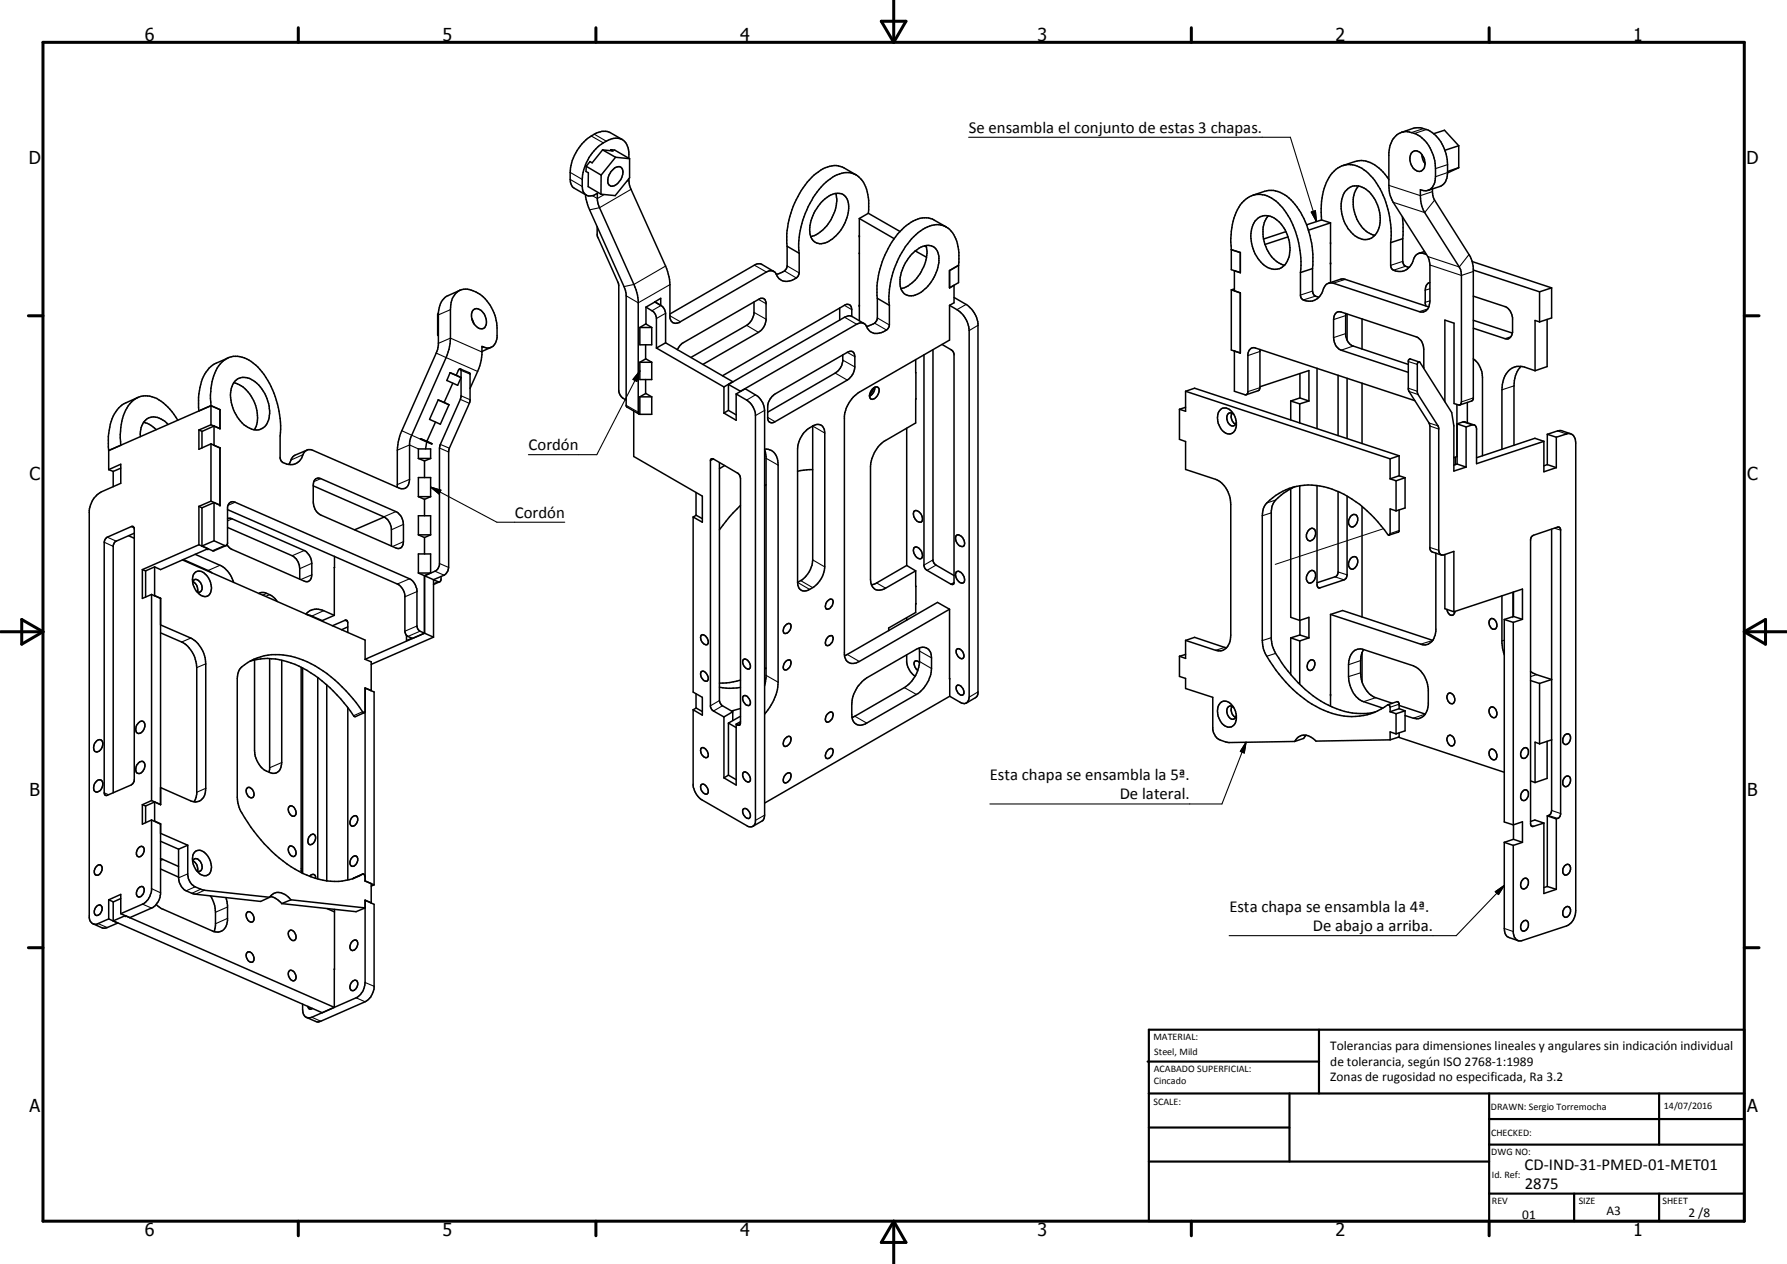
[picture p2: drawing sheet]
<svg xmlns="http://www.w3.org/2000/svg" width="420mm" height="297mm" viewBox="0 0 420 297" stroke-linecap="round" stroke-linejoin="round" font-family="sans-serif">
<defs><g id="words">
<g font-size="4.2">
<text x="34" y="9.6">6</text>
<text x="104" y="9.6">5</text>
<text x="174" y="9.6">4</text>
<text x="244" y="9.6">3</text>
<text x="314" y="9.6">2</text>
<text x="384" y="9.6">1</text>
<text x="6.8" y="38.7">D</text>
<text x="410.6" y="38.7">D</text>
<text x="7" y="112.9">C</text>
<text x="410.8" y="112.9">C</text>
<text x="7" y="187.1">B</text>
<text x="410.8" y="187.1">B</text>
<text x="7" y="261.4">A</text>
<text x="410.8" y="261.4">A</text>
<text x="34" y="290.4">6</text>
<text x="104" y="290.4">5</text>
<text x="174" y="290.4">4</text>
<text x="244" y="290.4">3</text>
<text x="314" y="290.4">2</text>
<text x="384" y="290.4">1</text>
</g>
<g font-size="3.9">
<text x="227.8" y="31.2">Se ensambla el conjunto de estas 3 chapas.</text>
<text x="124.3" y="105.8">Cordón</text>
<text x="121" y="121.7">Cordón</text>
<text x="232.7" y="183.4">Esta chapa se ensambla la 5ª.</text>
<text x="263.3" y="187.9">De lateral.</text>
<text x="289" y="214.3">Esta chapa se ensambla la 4ª.</text>
<text x="308.6" y="218.9">De abajo a arriba.</text>
<text x="358.5" y="275">CD-IND-31-PMED-01-MET01</text>
<text x="358.5" y="279.4">2875</text>
</g>
<g font-size="3.1">
<text x="312.7" y="246.8">Tolerancias para dimensiones lineales y angulares sin indicación individual</text>
<text x="312.7" y="250.4">de tolerancia, según ISO 2768-1:1989</text>
<text x="312.7" y="254">Zonas de rugosidad no especificada, Ra 3.2</text>
<text x="357.9" y="286.4">01</text>
<text x="377.7" y="285.6">A3</text>
<text x="397" y="285.9">2 /8</text>
</g>
<g font-size="2.4">
<text x="271.2" y="244.4">MATERIAL:</text>
<text x="271.3" y="252">ACABADO SUPERFICIAL:</text>
<text x="271.4" y="247.9">Steel, Mild</text>
<text x="271.3" y="254.6">Cincado</text>
<text x="271.2" y="259.7">SCALE:</text>
<text x="350.6" y="260.8">DRAWN: Sergio Torremocha</text>
<text x="391.2" y="260.6">14/07/2016</text>
<text x="350.6" y="267">CHECKED:</text>
<text x="350.6" y="271.4">DWG NO:</text>
<text x="350.8" y="276.9">Id. Ref:</text>
<text x="350.8" y="282.8">REV</text>
<text x="371.2" y="282.9">SIZE</text>
<text x="390.9" y="282.9">SHEET</text>
</g>
</g></defs>
<g fill="none" stroke="#000" stroke-width=".35">
<path d="M137.8 39.1v1.2l.5 .3v3.3l3 1.7M137.8 39.1l3.5 2M141.7 35.2l-2.5 3.1-.5-.3-.9 1.1M141.7 35.2l3 1.8M143.6 35.2l.5 .3-2.4-.3M143.6 35.2l.2 .2M143.6 35.2l.9 .1 3.5 2M144.7 37l3.3 .3M144.7 37l-3.4 4.1M146.3 32.8l-2.8-1.6a4.9 4.9 0 0 0-4.9 1.1 10.5 10.5 0 0 0-4.2 11.3l.4 .5 3 1.7M146.3 32.8a4.4 4.4 0 0 0-4.5 .8 11.2 11.2 0 0 0-4.7 11.3l.7 .9M146.3 32.8a3.8 3.8 0 0 1 1.6 2.9v1.5"/>
<path d="M148 37.3v4.5l-3.4 4.2-3.3-.4M315.8 38.9l2.7-.9a5.9 5.9 0 0 1 6.2 1.9l1.8 2.3M329.5 31.1l2.8-1a6.2 6.2 0 0 1 6.4 3.2 11.9 11.9 0 0 1 1.2 9.4l-1 1-3.2 1M331.8 36a1.52 1.52 0 0 1 2.6 .5 2.48 2.48 0 0 1-.4 3.8 2.69 2.69 0 0 1-2.5-3.3zM334.3 36.3l.2 1.2 .6 1M337.1 31.4l2.5-.8 3.4 3.6M343 34.2l-3.2 1.1M343 39.4l-2.7 .9M343 34.2v5.2M343 39.4l-2.7 1.2M137.7 45.8l.7 2.9 8.7 19.5 .1 .9v26.1l.2 .4 2.9 1.7M137.8 45.8a2.62 2.62 0 0 0 2.7-.4 6.4 6.4 0 0 0 .5 3.4l8 18 .9 2.5 .2 1.3v26.4l.1 .3 3 .1v-4.1"/>
<path d="M140.4 53.3l.1 2.4 4.9 11 .1 25.3a2.78 2.78 0 0 0 1.7 2M141.3 41.1v4.5M143.8 40.1a1.53 1.53 0 0 1 2.4-.6 3.2 3.2 0 0 1-2.4 4.3 1.31 1.31 0 0 1-.8-2l.2-.7zM147.9 42l.1 1.6 .4 .9 8.6 19.3 .4 1.9 .1 1.2v7.6a1.43 1.43 0 0 0 .9 1.4 1.43 1.43 0 0 0 1.6-.3l20.2-11.7a1.53 1.53 0 0 1 2.5 1 3.1 3.1 0 0 0 5 0l.2-.8v-4.6M185.1 57.9v4.8a2.5 2.5 0 0 1-2.6 1.7M185.1 57.9l2.8 1.6M193.1 47.5a4.8 4.8 0 0 1 5-1.9 4.2 4.2 0 0 1 1.2 5 9.4 9.4 0 0 1-5.3 6.5 2.6 2.6 0 0 1-3.6-2.6 9.9 9.9 0 0 1 2.7-7zM196.5 45.5a9.1 9.1 0 0 1-3.8 9.1l-1.2 .8-.9 .2M201.2 41.1a5.8 5.8 0 0 0-6.5 1.3 21.1 21.1 0 0 0-6.8 17.1M201.2 41.1a7.4 7.4 0 0 1 3 6v3M201.3 41.1l-2.9-1.6a5.9 5.9 0 0 0-6.5 1.3 20.9 20.9 0 0 0-6.8 17.1M202 51.4l8.3 4.7"/>
<path d="M202 51.4v24M204.2 50.1l7.4 4.3M204.2 50.1l-2.2 1.3M214.3 59.8a5 5 0 0 1 4.7-2 2.73 2.73 0 0 1 1.8 2.4 9.6 9.6 0 0 1-5.6 9.1 2.56 2.56 0 0 1-3.6-2.6 10.1 10.1 0 0 1 2.7-6.9zM215.2 59l2.6 1.5M217.4 57.8l.4 .2M217.7 57.7a9.1 9.1 0 0 1-3.3 8.8l-.9 .7-1.6 .7M222.5 53.3l-2.8-1.6a5.2 5.2 0 0 0-5.5 .5 19.8 19.8 0 0 0-7.7 12.6 15.9 15.9 0 0 0-.2 5.3M289.5 58.7v4.7l2.1 .7M289.5 58.7l2.1 .7v4.7M289.5 58.7a15.5 15.5 0 0 1 2.5-11l.9-.8 1.3-.9a10.2 10.2 0 0 1 5.2-1.3 8.5 8.5 0 0 1 5.6 3.9 21.8 21.8 0 0 1 3.6 14.5M294.8 45.8a6.2 6.2 0 0 1 6.2 2.5 21.3 21.3 0 0 1 4.8 15.8"/>
<path d="M295.1 51.9a3.5 3.5 0 0 1 5.2-.1 8.3 8.3 0 0 1 2.1 10 3.5 3.5 0 0 1-5.5 .2 8.7 8.7 0 0 1-2.1-9.6zM297.1 56.2a7.8 7.8 0 0 0 4.5 6l.4 .1M298.2 50.7a5.9 5.9 0 0 0-1.1 5.5M302.3 54.4l-5.2 1.8M302.8 55.7l-5.4 1.7M310.7 51.7l-3.5 1.1M310.7 51.7a15.5 15.5 0 0 1 2.5-11 5.3 5.3 0 0 1 8.1-.4 20.1 20.1 0 0 1 5.8 15.9l-.1 .8M310.7 51.7l2.1 .7M312.8 52.4l-5.2 1.7M312.8 52.4v14M316.3 45a3.4 3.4 0 0 1 4.8-.6 8.4 8.4 0 0 1 2.5 10.4 3.2 3.2 0 0 1-4.2 1.1 8.4 8.4 0 0 1-3.4-10.6zM319.4 43.7a7.3 7.3 0 0 0-.3 7.9 6.2 6.2 0 0 0 4.1 3.7"/>
<path d="M327 57v5.5a1.63 1.63 0 0 0 1.9 1.3 3.5 3.5 0 0 0 3.6-3.2 1.88 1.88 0 0 1 2.9-.8M329.7 50.9l.2 1.8-.1 3.4M329.8 56.1l.1 5.7 .4 .7 1 .3M329.8 56.1l-2.8 .9M334.9 59.1l-1.3 .5M336.8 44.4l.1 1.5 .2 .8 8.6 13.6 .7 2.2v31.2l-.4 .5-2.8 1M102.9 78.7l.2 .2M103.1 73.7l-.2 .1v4.9M103.1 78.7h-.2M108.2 68.2l-2.8 1.3a4.4 4.4 0 0 0-2.3 3.9v7.8l-.2 .9-8.4 19.1a11.7 11.7 0 0 0-1.1 4.6v8.7M110.9 75l.6 1.1M111.2 73a1.49 1.49 0 0 1 2.4 .4 2.92 2.92 0 0 1 .2 3.7 1.74 1.74 0 0 1-2.3-.9l-.3-.6a2.91 2.91 0 0 1 0-2.6z"/>
<path d="M150.4 77h2.8M150.4 77l1.4-.9 1.4 .9M150.4 77v4h2.8v-4M151.9 72.2l2.1-1.2 1.4 .8a2.32 2.32 0 0 1 1.1 1.8v7M151.9 72.2l1.8 1.1 .6 1.3v7.2M151.9 72.2v4M154 71l1.4-.9v1.7zM154 71h.1M177.3 71v2.7a3.9 3.9 0 0 1-1.8 2.8l-13 7.5M181.9 63.8l-3-1.8h-.9l-20.5 11.8M197.4 72.4v2.8M200.3 74.3a2.93 2.93 0 0 0-.5-2.6l-.6-.2-.5 .1-28.8 16.7"/>
<path d="M203.1 76l-2.7-1.6a1.73 1.73 0 0 0-1.8 .1l-27.3 15.8M203.7 76.7a1.48 1.48 0 0 0-2.3-.5l-27.3 15.7M206.3 70.1l-.1 5a3 3 0 0 1-2.5 1.6M206.3 70.1l2.8 1.7M209.1 71.8v4.6a2.26 2.26 0 0 1-1.9 1.8 2.53 2.53 0 0 1-3.5-1.5M223.3 71.8a8.7 8.7 0 0 1 3.3 2.5l.9 1.7 .4 1.7v86.1l-.3 1.1-.4 .3M223.3 71.8v8.1l-21.3 12.3a7.8 7.8 0 0 0-3.5 5.6v56a2.11 2.11 0 0 0 1.3 2 2.11 2.11 0 0 0 2.2-.4l21.3-12.2M223.3 67.6l1-.5v4.1l-1 .6M224.3 69.9l2.8 1.6a6.3 6.3 0 0 1 2.8 4.6v86.8l-.4 .9-2.3 1.4M225.4 62.4v4l-2.1 1.2M225.4 62.4l-2.1 1.2v4M225.4 62.4a11.8 11.8 0 0 0-1.2-7.3 4.7 4.7 0 0 0-6.7-1.5 18 18 0 0 0-7.5 10.4 19.8 19.8 0 0 0-.9 7.8"/>
<path d="M289.5 68.1v14.2l2.1 .6M289.5 68.1l2.1 .7M290.2 63.6h.1M290.2 67.9l-.7 .2M290.2 63.6l1.4 .5M290.2 63.6v4.7l1.4 .5M291.6 68.8v14.2l-1.4-.5M305.8 64.1v5.5a1.65 1.65 0 0 0 1.9 1.2 3.5 3.5 0 0 0 3.6-3.2l.1-.2a1.64 1.64 0 0 1 2.1-.9l20.2 6.7a1.9 1.9 0 0 0 2.5-2v-8.9l-.3-1.7-8.6-13.6a6.9 6.9 0 0 1-.8-3.4v-7.7a4.7 4.7 0 0 1 4-5 7 7 0 0 1 6 4.4 12.9 12.9 0 0 1 .7 7.9 2.28 2.28 0 0 1-3.2 1.4 9.1 9.1 0 0 0 1 5.4l8.1 12.7 .4 1.1 .1 30.6-.2 .6-.2 .2-1.3-.4v-18.9l-2.2-.7v19.2M308.6 63.1v5.3a1.44 1.44 0 0 0 1.5 1.4M308.6 63.1l-2.8 1M312.4 66.5l2.8-.9h.8l19.9 6.5M316.4 73.7v5.4l.4 1 .6 .8 .5 .3 13.2 4.4"/>
<path d="M316.7 73.8v6.1M320.2 74.9v7.1M336.2 66.4a1.64 1.64 0 0 0-1.1 1.8l.1 3.7M346.1 61.5l18.7 6.1M346.4 69.6l7.7 2.5a3.4 3.4 0 0 1 1.5 2.5v3.5a1.45 1.45 0 0 1-1.7 1.5l-7.5-2.5M346.4 75.3l9.2 3M346.4 63.5l15.6 5.1M362 75.6l-1.1-.3v11.8M362 68.6v7M363.8 75.1v11l-2.9 1M364.8 67.6v7.1l-2.8 .9M364.8 67.6l-2.8 1"/>
<path d="M32.5 93.4l-2.9 1.3a7.8 7.8 0 0 0-3.9 6.4 14.7 14.7 0 0 0-.1 4.8M33.7 99.2l1.3 .5 1.7 1.3M39.5 99.7a3.8 3.8 0 0 0-5.2-1.1 4.6 4.6 0 0 0-1.3 4M41.8 98.8a12.5 12.5 0 0 0-5.5-5.4 5.3 5.3 0 0 0-7 3.6 15.7 15.7 0 0 0-.9 7.6l-2.8 1.3M49.6 95.3v4.5M49.6 95.3l-24 10.6M49.6 95.3l2.1 1v4.5l-1.4-.7M49.6 99.8l-2.8 1.2M49.6 99.8l2.1 .9M53.7 84.1l-2.9 1.2a7.8 7.8 0 0 0-3.9 6.5 14.5 14.5 0 0 0-.1 4.8l2.8-1.3M54.9 90a8 8 0 0 1 5.5 6.5 5.9 5.9 0 0 1-.6 4.5M55.2 89.6a3.4 3.4 0 0 1 4.8 .1 9.2 9.2 0 0 1 3.1 9 3.1 3.1 0 0 1-4.9 1.7 9.1 9.1 0 0 1-3.8-9.1z"/>
<path d="M102.4 99.2l-2 4.5M103 94l2.6 1.1M103 94l1.4 .6M103 94l-2 4.6 2.5 1.1 2.1-4.6M104.4 94.6l1.2 .5M105.8 87.6l-.7 1.8 2.5 1.2 .8-1.9M105.8 87.6l2.6 1.1M105.8 87.6l1.5 .6M106.5 90l-2.1 4.6M107.3 88.2l1.1 .5M108.3 86.7l.1 .2v6.5l-4.9 11-.2 .9v27.7l-.8 1.1-2.7 1.2M108.3 86.7l-.4 .1-.6 1.4"/>
<path d="M108.3 86.7l2.2 1.1v6.3l-5 11.9-.1 27.6-.1 .6-.9 1-2.5 1M110.5 91.3l2.3-5.3 .5-2.6v-2a2.29 2.29 0 0 0 2.4 .1 2.29 2.29 0 0 0 1.2-2.1 12.3 12.3 0 0 0-1-6.5 7.5 7.5 0 0 0-6.9-4.9 4 4 0 0 0-3.1 4.2v7.3l-.3 2.6-.7 1.9-8.3 18.7-.3 1v8.9a1.99 1.99 0 0 1-1.5 2.3l-1-.2-20.2-8.9a1.75 1.75 0 0 0-2.5 1.5 2.96 2.96 0 0 1-5.1 .8l-.1-5.7a21.1 21.1 0 0 0-5.8-16.6 6.2 6.2 0 0 0-6.7-1.6 7.6 7.6 0 0 0-3.5 5.5l-.4 3.1 .1 2.5M115.5 81.6l-2.2 1M149 96.6v10.7l16.1 9.3v6.1l-2.1-1.2M150.4 85.1v4.1h2.8v-4.1M150.4 93.3v4.1M150.4 93.3h2.8M150.4 93.3l1.4-.8 1.4 .8M150.4 85.1h2.8M150.4 85.1l1.4-.8 1.4 .8M151.8 81v3.3M151.8 89.2v3.3"/>
<path d="M154.3 81.8l15.9 9.1M156.5 80.6l-2.2 1.2M156.5 80.6l15.8 9.1M159.2 82.2l1.2-1.5 17.9-10.3a1.04 1.04 0 0 1 1.2-.3 1.04 1.04 0 0 1 .6 1v4.2a4 4 0 0 1-1.8 2.8l-13 7.5M170.2 90.9v6.2M171.3 96.4l-1.1 .7M171.3 96.4l1.8 1.1M171.3 90.3v6.1M171.3 90.3l2.8 1.6M172.3 89.7h.1M172.3 89.7l-2.1 1.2M173.1 92.6l2.1-1.2 2.4 1.4a4.6 4.6 0 0 1 2.2 3.6v95.2l-.4 1.2-2.4 1.4"/>
<path d="M173.1 92.6l2.4 1.4a4.7 4.7 0 0 1 2.1 3.3v95.8l-.1 .5-.5 .6M173.1 92.6v6.2l-2.9-1.7M174.1 91.9v.1M181.5 93.2l.7-.6 17-9.8a1.07 1.07 0 0 1 1.3-.1 1.07 1.07 0 0 1 .5 1.1v2.4a4.1 4.1 0 0 1-1.8 3.1l-17 9.8a1.04 1.04 0 0 1-1.1 .2 1.04 1.04 0 0 1-.6-1v-3.3l.3-.6zM198.2 83.4a5 5 0 0 1-.6 3.1l-1.2 1.2-15.9 9.2M205.1 91.4l.4-.3a.77 .77 0 0 1 1 0 .77 .77 0 0 1 .2 1 1.91 1.91 0 0 1-1.9 1.7 1.37 1.37 0 0 1 0-1.9zM205.4 91.1l-.9 1.8M205.7 91a2.39 2.39 0 0 1-1.2 2.1M215.3 87.6h.1M215.3 84.5v14.9l-7.1 4.1a7.9 7.9 0 0 0-3.5 6.1v26.6a2.16 2.16 0 0 0 1 2.3 2.16 2.16 0 0 0 2.5-.3l7.1-4M215.3 93.7v.1M215.3 93.7h.1"/>
<path d="M219.4 82.2v49.5l.2 .7 .5 .4 4.2 2.5M221.5 80.9l2.4 1.5 .4 .8v53.8l-.4 .4-5.9-3.4-.5-.4-.3-.6v-49.6M277.3 96.2v7.1l1.5 .5v6.5l7 2.3a6.3 6.3 0 0 1 3.6 5.9v30.8a3.2 3.2 0 0 1-2.9 3.7l-7.7-2.5M278.8 91.9l48 15.9M278.8 91.9v4.7l-1.5-.4M278.8 91.9l2.1-.7 48.1 15.9M278.8 95.7l-1.5 .5M286.8 96.5a1.83 1.83 0 0 1 3 .4 4 4 0 0 1 .2 4.7 2.16 2.16 0 0 1-3.2-1.4 3.6 3.6 0 0 1 0-3.7zM289.6 97.1a2.11 2.11 0 0 0 .9 2.6M289.6 97.1a1.05 1.05 0 0 0-1 .4 1.05 1.05 0 0 0-.1 1.1 1.39 1.39 0 0 0 1.7 1.4l.3-.3M289.6 97.1l.5 .3M290.3 82.5h-.1"/>
<path d="M290.7 99.2l-.2 .5M293.1 92.7l.3-.5v-9a1.52 1.52 0 0 1 1.5-1.5l37.7 12.4M296.2 90.9l11.6-3.8v7.1M296.2 82.1v9.4l-.4 .3-2.9 1-2.7-.9v-9.4M303.5 94.2v4.5M303.5 94.2l2.1 .7M305.6 94.9v4.5M305.6 87.8v5.7M305.6 93.5l-2.1 .7M305.6 93.5l2.2 .7M307.8 94.2l-2.2 .7M309.7 86.5v14.2"/>
<path d="M314.6 88.2v14.2M316.7 88.9v14.1M320.2 90v14.2M333.7 85.1l-2.1-.7-.4 .2-.1 6.9 .2 .5 4.7 7.4 .2 .7v28.8l.4 .7 2.3 .8M334.8 86.6v-4.5a3.1 3.1 0 0 0-1.6-2.9l-17.9-5.9a1.49 1.49 0 0 0-1.7 1.8v4.2a3.2 3.2 0 0 0 1.7 3l15.8 5.2M342.5 95l.1 14.1M345 94.6v4.7M346.4 84.3a5.5 5.5 0 0 1 2.2 4.4v18.4M346.6 99.9l-2.3-.8-1.7 .5 2.1 .7M357.6 86.1a6.3 6.3 0 0 0-1.6 4.6v13.9M360.9 87.1a7.8 7.8 0 0 0-4.3-1 4.5 4.5 0 0 0-3.4 4.3l-.1 15.2M25.6 110.4l2.8-1.3v4.5l-4.6 2a5.6 5.6 0 0 0-2.8 4.4v95.6a1.44 1.44 0 0 0 2.1 1.4l2.5-1.1"/>
<path d="M25.6 105.9v4.5M25.6 110.4l1 .4M26.6 110.8v3.6M28.4 110l-1.8 .8M46.8 101v4.6l2.8-1.3M46.8 119v9M46.8 119l.7 .3M46.8 101l.7 .3M47.5 119.3v9M49.6 104.3v13.5M49.6 117.8l-2.8 1.2M49.6 117.8l2.1 .9"/>
<path d="M49.6 104.3l2.1 1M50.3 104.6h.1M50.3 104.6l1.4 .6v13.5l-1.4-.6M50.3 100.1v4.5M50.3 118.1v9M50.3 100.1l-2.8 1.3v3.9M50.3 118.1l-2.8 1.2M53.5 119.8l39.9 17.4a3.4 3.4 0 0 1 1.8 2.8v8.3l.3 .9 1.5 .8 2.8-1.2M72.2 105.8l-3.1 1.3-.6 .7-.6 1.3M73.6 114.2l16.6 7.3a3.6 3.6 0 0 1 1.8 2.7v4.1M74.1 112.7l.6-.3 .7 .1 17.7 7.7a3.4 3.4 0 0 1 1.8 3v4.1a1.3 1.3 0 0 1-1.8 1.5l-17.7-7.8a3.3 3.3 0 0 1-1.8-3v-4l.1-.7zM98.4 107.7v-2.2h2.8v2.2"/>
<path d="M98.4 107.7h2.8M98.4 107.7l1.4 .6M98.4 116.7v-4.5h2.8v4.5M98.4 116.7h2.8M98.4 116.7l1.4 .6M99 103.1l2.5 1.2M99 103.1l1.4 .6M99 103.1l-.1 .1 2.6 1.1M99.8 108.3v3.9M99.8 117.3v3.9M100.3 103.8l-.2 1.7M100.4 103.7l1.1 .6"/>
<path d="M101.2 107.7l-1.4 .6M101.2 116.7l-1.4 .6M163.6 115.7v5.4l1.5 .8M169.2 108.7v55.9l.5 1.1 2.6 1.6M170.4 109.4l-1.2 .8M174.1 118.7l-2.6 2.8-2.3 3M179.8 105.5a2.98 2.98 0 0 1 3.1 3.3l.1 51.5a12.2 12.2 0 0 1-3.2 7.5M179.8 105.7l.3 1.5v52l-.3 1.9M180.1 113.9l-.3 .2M191.1 100.1a1.74 1.74 0 0 1 2-.2 1.74 1.74 0 0 1 .8 1.9v31.4a6.2 6.2 0 0 1-4.9 5.7 1.73 1.73 0 0 1-1.5-2M191.1 100.1v31.5a6.2 6.2 0 0 1-3.6 5.3M191.1 100.1a6.2 6.2 0 0 0-3.6 5.4v31.4"/>
<path d="M191.1 110.4l-3.6 .3M213.2 100.6v32.3M303.5 114.9v30.2l2.1 .7M304.5 114.3a12.1 12.1 0 0 0-5.2 4.1l-.4 1.7v30.2a8.2 8.2 0 0 0 1.7 4.3 27.5 27.5 0 0 0 14.6 12.3 15 15 0 0 0 8.2 .4M305.6 114.2v31.6M309.7 114.1v23.3v.4l.4 .4 5.9-1.9 .5-.4 .1-.3 .1-19M314.6 115.5v19.1l-.5 .9-4.4 1.4M320.2 119v26M326.8 107.8v4.7M326.8 112.5l1.4 .5M328.2 113v7.1M329 107.1v4.7"/>
<path d="M329 119.8v5l-.3 .3-2.1 .6M329 107.1l-2.2 .7M329 111.8l1.4 .5M329 111.8l-2.2 .7M330.4 112.3v7.1l-2.2 .7M330.4 112.3l-2.2 .7M342.2 107.4v1.8M342.5 107.3l-.7 .3M342.6 109.1l-.8 .2M342.6 109.1l2.1 .7M344.7 109.8l-2.9 .9v-10.6l-.5-3.2-7.4-11.7-.5-.1-.2 .4 .1 7 4.8 7.6 .2 .5v28.7l.2 .7 .5 .4M344.7 100.3l1.4-.4a.67 .67 0 0 1 .9 .3l.2 .4v8.4l15.8-5.3"/>
<path d="M344.7 100.3v9.5M363 103.7l-2.1-.7-13.7 4.6M363 103.7v7.2l2.9-1M363.8 109.2l-.8 .3M363.8 102.1v7.1M363.8 109.2l2.1 .7M363.8 102.1l2.1 .6M365.9 102.7l2.4-.7a1.75 1.75 0 0 1 2.2 2.1v109.9a3.8 3.8 0 0 1-2.2 3.6l-10.4 3.4a1.65 1.65 0 0 1-2.1-1.8v-20.5M365.9 102.7v7.2M369.3 101.9l-2.6-.7-2.9 .9M25 126.3l5.9-2.6h.4l.2 .3 .1 59.4-.7 1-6 2.5-.2-.1-.2-.5v-58.9zM30.3 125.9l1.3 .6"/>
<path d="M31.6 125.3l-4.4 2-.6 .9v58.1M33.5 133.9v6.7l2.1-.9M33.5 133.9l.7 .3M34.2 134.2v6.1M35.6 139.7v48.4M35.6 139.7l2.1 .9M36.4 133.2v6.8M36.4 140l1.3 .6M36.4 140h-.1M36.4 133.2l-2.2 1M42.9 131.6l42.9 18.8v4.5M43.1 131.5l5.8 2.6 .9 .5"/>
<path d="M45.3 136.8a.78 .78 0 0 1 .5-.6 .78 .78 0 0 1 .8 .2 1.82 1.82 0 0 1 .5 2.7h-.8M45.3 136.7a2.06 2.06 0 0 1 1.1 2.4M45.8 134.7a1.84 1.84 0 0 1 2.7 .4 3.7 3.7 0 0 1 .5 4.9 1.8 1.8 0 0 1-2.2-.5 3.9 3.9 0 0 1-1-4.8zM45.9 130.3l5.8 2.5a6.5 6.5 0 0 1 3.2 4.1M46.8 128l-13.3 5.9M46.8 128l2.1 .9-11.2 5-1.3-.7M50.3 127.1l2.6 1.1h.3l.3-.4v-8.6a1.25 1.25 0 0 1 1.8-1.2l41 18a3.5 3.5 0 0 1 1.7 2.7l.1 8.8 .5 .8 3.3 1.4M50.3 127.1l-2.8 1.2M53.2 128.2l-3 1.3-2.7-1.2M53.5 121.9l.4-.1 .7 .1 16.9 7.5a3.7 3.7 0 0 1 1.8 3v2.7a1.3 1.3 0 0 1-.4 1.3 1.3 1.3 0 0 1-1.4 .2l-16.9-7.5-.6-.3-.6-.8M53.5 124l15.2 6.6a3.5 3.5 0 0 1 1.8 3v2.5M60.9 139.5a3.1 3.1 0 0 1 3.4 .9l.9 1"/>
<path d="M78.6 130.7v13.9M90.3 121.5l-6.9 3M98.4 134.7l3.5 1.5M98.4 125.7v-4.5h2.8v4.5M98.4 134.7v-4.5h2.8v4.5M98.4 125.7h2.8M98.4 125.7l1.4 .6M98.4 134.7h2.8M99.8 126.3v3.9M99.8 135.3v13.5M101.2 125.7l-1.4 .6M101.2 134.7l-1.4 .6"/>
<path d="M101.9 136.2v13.5M101.9 136.3h.1M102 136.2v.1M103.4 136.7l-1.5 .7M103.7 135.5v.8l-.2 .4h-.5l-1-.4M163 121.5v41.1l2.1 1.3v4.2l-2.1-1.3M163.7 121.1l-.7 .4M213.2 132.9l-7.4 4.3-.9 .3M213.2 132.9l2.1 1.3M214.9 128.7a1.44 1.44 0 0 1 1.9 1.3l.1 .6a.76 .76 0 0 1-.6 .8 .76 .76 0 0 1-.9-.5 1.96 1.96 0 0 1-.5-2.2zM214.9 120.1a1.44 1.44 0 0 1 1.9 1.4l.1 .5a.76 .76 0 0 1-.6 .8 .76 .76 0 0 1-.9-.5 1.87 1.87 0 0 1-.5-2.2zM215.3 134.2v9.7l-6.4 3.7v.6"/>
<path d="M215.3 137.8h.1M224.8 125.9a1.46 1.46 0 0 1 1.9 1.3l.1 .5a.77 .77 0 0 1-.6 .8 .77 .77 0 0 1-.9-.5 1.96 1.96 0 0 1-.5-2.1zM224.8 134.4a1.4 1.4 0 0 1 1.8 1.1l.2 .8a.76 .76 0 0 1-.6 .8 .76 .76 0 0 1-.9-.5 1.96 1.96 0 0 1-.5-2.2zM307.7 134.5a.87 .87 0 0 1 .9-.4 .87 .87 0 0 1 .7 .8 1.56 1.56 0 0 1-1.6 2 1.56 1.56 0 0 1 0-2.4zM307.7 124.6a.85 .85 0 0 1 1.4-.1 1.74 1.74 0 0 1-1.3 2.6 1.48 1.48 0 0 1-.1-2.5zM317.5 121.4a.89 .89 0 0 1 1-.5 .89 .89 0 0 1 .7 .8 1.77 1.77 0 0 1-1.5 2.1 1.51 1.51 0 0 1-.2-2.4zM317.5 131.3a.91 .91 0 0 1 1-.5 .91 .91 0 0 1 .7 .8 1.76 1.76 0 0 1-1.5 2.1 1.51 1.51 0 0 1-.2-2.4zM328.2 120.1l-1.4-.5v5.8l-.1 .3h-.2a30 30 0 0 0-13.3-10.8 14 14 0 0 0-15.8 3.9l-.4 .7-.2 1.7v29.3l.2 1.9a30.2 30.2 0 0 0 14.3 14.5 14.7 14.7 0 0 0 15-1.3M337.6 130v18.3a3.1 3.1 0 0 1-2.8 3.3l-22-7.2M339 130.4h.4l2.4-.8v14.2M339.7 130.3v12.7l2.1 .8M353.1 140v11.2l.6 2.7"/>
<path d="M355.8 139.1v5.8M364.8 124.4v66.1a1.27 1.27 0 0 1-1 1.2M37.7 140.6h.1M37.7 140.6v48.5M37.7 146.9l7.2 3a7.1 7.1 0 0 1 3.5 6.1v29.3a2.65 2.65 0 0 1-3.2 3l-7.5-3.2M37.7 148.7l5 2.2a7 7 0 0 1 3.6 6v29.7l-.7 1.8M58.7 155.4a15.6 15.6 0 0 1 12.5 1.6 34.8 34.8 0 0 1 12.1 11.4l2.4-.9M59.8 155.1v21.3a5.1 5.1 0 0 0 4.9 5.3 2.24 2.24 0 0 0 1.5-2.5v-24M63.4 154.8v26l-.1 .7M70.8 156.8l.1 48.3M71.2 157v48.2M71.9 144.3a3.4 3.4 0 0 1 4.2-.8l2.5 1.1"/>
<path d="M72.2 144.4l.7 .2 2.9 1.2 2.8-1.2M74.7 159.2v47.3M78.1 147.1l3.3-1.4 .2 .1 .2 .5v2.3M81.8 147.3l-1.5 .7M85.8 154.9l1.5 .6v6.8M95.6 149.3v1.2l1.2-.5M99.8 148.8l-14 6.1M101.9 149.7l-14.6 6.4M164.9 149.3a1.45 1.45 0 0 1 1.5 2v.1a1.25 1.25 0 0 1-1.7-1.4zM164.9 157.9a1.04 1.04 0 0 1 1.5 .8 .84 .84 0 0 1-.3 1.4 1.64 1.64 0 0 1-1.2-2.2zM174.1 159.8l-2.5 .6-2.4 .1M174.8 155a1.45 1.45 0 0 1 1.5 2v.1a1.29 1.29 0 0 1-1.7-1.4z"/>
<path d="M180.1 159.4l-.3 .2M180.1 157l-.3 .2M184.8 155.4a.7 .7 0 0 1 1-.2 .7 .7 0 0 1 .1 1 1.25 1.25 0 0 1-1.6 1.1 1.65 1.65 0 0 1 .5-1.9zM184.8 146.9a.69 .69 0 0 1 1-.3 .69 .69 0 0 1 .1 1 1.24 1.24 0 0 1-1.6 1.2 1.63 1.63 0 0 1 .5-1.9zM194.5 141.3a.71 .71 0 0 1 .8-.5 .71 .71 0 0 1 .6 .6 1.44 1.44 0 0 1-1.7 1.6 1.62 1.62 0 0 1 .3-1.7zM194.7 149.7a.69 .69 0 0 1 1-.3 .69 .69 0 0 1 .1 1.1 1.2 1.2 0 0 1-1.6 1.1 1.65 1.65 0 0 1 .5-1.9zM213.2 153.9v1.8a4.9 4.9 0 0 0 2 3.2M213.2 145.2v.6M215.3 141.9h.1M216.1 152.3l.1 .4a10.2 10.2 0 0 1-.5 5.1 7.8 7.8 0 0 1-3.1 3.8l-12.3 7M216.2 155.7a.67 .67 0 0 0-.9-.4 .67 .67 0 0 0-.3 1l.4 .9 .4 .3M223.3 143.2v20.4"/>
<path d="M223.3 143.2l-2.9-1.6-21.8 12.5M224.9 152.7a.96 .96 0 0 1 1.4 .5 1.18 1.18 0 0 1 0 1.5 1.57 1.57 0 0 1-1.4-2zM277.3 154.2v4.8l1.5 .4v2.4l6.3 2.1v7.4a3.3 3.3 0 0 0 1.8 2.6l1.9 .6 15.6-.3M278.8 150.5v4.2l-1.5-.5M278.8 153.8l-1.5 .4M278.8 150.5l2.1-.7 7.5 2.4M303.5 149.9v8.6M303.5 149.9l2.1 .7M305.6 150.6v10.2M305.6 145.8l2.2-.7v4.8M305.6 149.2l-2.1 .7M305.6 145.8v3.4"/>
<path d="M305.6 149.2l2.2 .7M307.8 149.9l-2.2 .7M308 155.2l.5-.1a1.24 1.24 0 0 1 .2 2.1 .7 .7 0 0 1-.7 .4 .7 .7 0 0 1-.6-.5v-1zM312.8 144.4v21.6M312.8 144.4l2.9-.9 21.2 7M320.2 153.3v7M320.2 153.4l-.3 1.8v2.9a6.4 6.4 0 0 0 3.6 5.9l3.9 1.3M320.6 152.7a2.71 2.71 0 0 0-3.5 2.5v.5a10.8 10.8 0 0 0 .9 6.8l.8 1.2 1.4 1.1 5 1.6M320.6 152.7l-.4 .7M320.6 152.7l11.7 3.8a6.4 6.4 0 0 1 3.5 5.4v3.8a2.99 2.99 0 0 1-2.8 3.2l-2.6-.8M340.2 143.2a1.13 1.13 0 0 0 1.5 1.3l.3-.8M341.8 143.8l16.2-5.4v7.1"/>
<path d="M350.4 145.5a1.14 1.14 0 0 1 1.5 1.2v.5a.76 .76 0 0 1-.5 .7 .76 .76 0 0 1-.8-.4l-.5-1.2zM353.7 145.6v47.6l2.1 .6M353.7 145.6l2.1 .7M355.8 146.3v47.5M355.8 144.9l-2.1 .7M355.8 144.9l2.2 .6M358 145.5l-2.2 .8M359.9 157.8l1.4 .7 3.5 1.2-2.8 .9M359.9 159.9l2.1 .7M22.7 174.2a.81 .81 0 0 1 .9-.4 .81 .81 0 0 1 .6 .7 1.74 1.74 0 0 1-1.7 2.2 1.59 1.59 0 0 1 .2-2.5zM32.6 179.2a.82 .82 0 0 1 .9-.3 .82 .82 0 0 1 .6 .7 1.74 1.74 0 0 1-1.7 2.1 1.58 1.58 0 0 1 .2-2.5zM32.6 169.8a.8 .8 0 0 1 .8-.3 .8 .8 0 0 1 .7 .7 1.8 1.8 0 0 1-1.7 2.1 1.52 1.52 0 0 1 0-2.2z"/>
<path d="M76.8 161v46M81.8 166.3v40.5M85.7 167.5l-.2-.1a37.6 37.6 0 0 0-12.4-11.4 16 16 0 0 0-12.6-1.4 9 9 0 0 0-4.3 2.9l-.4 1.9v28l.2 1.4a20.1 20.1 0 0 0 4.5 7.6 29.9 29.9 0 0 0 13.6 10 13.3 13.3 0 0 0 11.1-1l.4 .1 .2 .5M85.8 161.7l2.2 .9v45.3M85.8 167.2l-.1 .3M87.3 162.3l-1.5-.6v45.4l1.5 .5v4.5M87.3 162.3h-.1M163 166.8v17.9a5.2 5.2 0 0 0 1.8 3.1l11 6.4 .5 .1 .7-.1M163.6 163.1v3.3l1.5 .8M163.7 166.4l-.7 .4M164.9 175.8a1.36 1.36 0 0 1 1.6 1.4l-.1 .7a1.25 1.25 0 0 1-1.7-1.3zM169.2 161.5l2.3 .3 2.6-.3"/>
<path d="M170.2 168.5v14.3M170.2 168.5l-2.8-1.7-.4-.8v-57.9l.4-.3 6.2 3.5 .3 .5 .2 .6-.1 57.9a.62 .62 0 0 1-.9-.1M171.3 169.9v12.3M171.3 169.9l1.8 1.1M172.3 167.3v2M172.3 167.3l-2.1 1.2M173.1 170.2v14.3l-2.9-1.7M174.1 169.6l-1 .6M174.1 168.3l-2.8 1.6M174.1 166.5l-2.1 .6M174.8 163.6a1.17 1.17 0 0 1 1.5 1.1 .76 .76 0 0 1-.3 1.1 1.67 1.67 0 0 1-1.2-2.2zM184.6 173.6a.73 .73 0 0 1 .7-.5 .73 .73 0 0 1 .7 .4 1.63 1.63 0 0 1-1.6 1.9 1.26 1.26 0 0 1 .2-1.8z"/>
<path d="M194.5 167.9a.73 .73 0 0 1 .7-.6 .73 .73 0 0 1 .7 .5 1.7 1.7 0 0 1-1.6 1.9 1.26 1.26 0 0 1 .2-1.8zM194.7 176.2a.69 .69 0 0 1 1-.2 .69 .69 0 0 1 .1 1 1.2 1.2 0 0 1-1.6 1.1l-.2-.5 .1-.4zM202.7 160.1l1.1-.8 11.7-6.7a2.13 2.13 0 0 1 3.4 1.2l.1 3.3a7.7 7.7 0 0 1-3.5 6.1l-11.7 6.7a2.14 2.14 0 0 1-2.5 .3 2.14 2.14 0 0 1-1-2.3v-2.5a7.6 7.6 0 0 1 2.4-5.3zM223.3 163.6l2.7 1.6a1.14 1.14 0 0 0 1.2 0M223.3 163.6l-43.5 25.1M225 161.1a1.11 1.11 0 0 1 1.5 .9 1 1 0 0 1 0 1.2 1.04 1.04 0 0 1-1.5-.9l-.2-.4zM287 165.1a1.9 1.9 0 0 1 2.8 .7 3.5 3.5 0 0 1 0 4.9 2.45 2.45 0 0 1-3.2-2 3.4 3.4 0 0 1 .4-3.6zM289.6 166a2.04 2.04 0 0 0 .9 2.6M289.6 166l.5 .3M289.6 166a1.13 1.13 0 0 0-1.1 .5 1.13 1.13 0 0 0 .1 1.3 1.18 1.18 0 0 0 1.8 1l.1-.2M290.7 168.1l-.2 .5M307.1 172.8l-.6 .7-2.1 .7"/>
<path d="M326.3 165.6l.3 .1 .2 .3v1.3M326.3 165.6l2.3-.7 .4 .5v1.1M326.8 173.9l-17.4 .3a3 3 0 0 0-4.5-.6l-.5 .6M326.8 167.3l1.4 .4M328.2 172.5l-1.4-.5v1.9M328.2 167.7v4.8M328.7 173.2l25 8.3M329 165.8l6.1 2M329 172.2v1l-2.2 .7M329 166.5l1.4 .5M329 166.5l-2.2 .8M330.4 167v4.7l-2.2 .8"/>
<path d="M330.4 167l-2.2 .7M340.5 172.9a1.32 1.32 0 0 1 1.5 .7 1.32 1.32 0 0 1-.4 1.7 1.44 1.44 0 0 1-1.3-.9 1.44 1.44 0 0 1 .2-1.5zM340.5 163a1.33 1.33 0 0 1 1.5 .6 1.33 1.33 0 0 1-.3 1.6 .91 .91 0 0 1-1.3-.6 1.33 1.33 0 0 1 .1-1.6zM350.3 166.4a.89 .89 0 0 1 1.5 .5 1.02 1.02 0 0 1 .2 1.1 1.02 1.02 0 0 1-.9 .7 1.64 1.64 0 0 1-.8-2.3zM350.3 176.3l.3-.2a1.4 1.4 0 0 1 1.3 .9 1.4 1.4 0 0 1-.4 1.5 1.46 1.46 0 0 1-1.2-2.2zM358 176.1l.6-.4a1.03 1.03 0 0 1 .8 .7 1.03 1.03 0 0 1-.2 1.1l-.3 .4a.76 .76 0 0 1-.8 .3 .76 .76 0 0 1-.6-.7 1.78 1.78 0 0 1 .5-1.4zM362 160.6v14.2M362 174.8l-1.1-.4v9.5M363.8 174.2v8.7l-2.9 1M364.8 173.9l-2.8 .9M367.9 172.8l.3-.3a.62 .62 0 0 1 .9 .2 1.44 1.44 0 0 1-1.2 2.2 1.45 1.45 0 0 1 0-2.1zM22.7 183.6a.82 .82 0 0 1 .8-.3 .82 .82 0 0 1 .7 .6 1.75 1.75 0 0 1-1.7 2.2 1.51 1.51 0 0 1 0-2.3z"/>
<path d="M32.5 199.3a.71 .71 0 0 1 .8-.4 .71 .71 0 0 1 .6 .6 1.39 1.39 0 0 1-1.5 1.8l-.2-.1a1.59 1.59 0 0 1 .3-1.9zM33.5 189.1v4.6l2.1-1M33.5 189.1l.7 .3M34.2 189.4v3.9M35.6 192.7v16.5a4.3 4.3 0 0 1-2.1 3.3l-5.1 2.2M35.6 188.1l-2.1 1M35.6 192.7l2.1 1M35.6 188.1l2.1 1M36.4 188.5v4.5M36.4 188.5l1.3 .6M36.4 193l1.3 .6M36.4 188.5l-2.2 .9"/>
<path d="M36.4 193h-.1M37.7 193.6v16.5a4.1 4.1 0 0 1-2.1 3.3l-5.1 2.2-2.1-.9M37.7 195.8l6.4 2.8M37.7 197.7l4.3 1.9M37.7 193.6h.1M42 199.6v6.7a3.6 3.6 0 0 0 1.8 3l1.9 .8 15.6 1.7 2.1-.9M44.1 198.6v7.1a3.5 3.5 0 0 0 1.8 2.7l2.2 .8 15.3 1.7M44.1 198.6l-2.1 1M58.1 185.3a1.06 1.06 0 0 1 1.5 .8l.1 .8a.78 .78 0 0 1-.8 .6 .78 .78 0 0 1-.7-.6 1.31 1.31 0 0 1-.1-1.6zM67.8 189.7a.81 .81 0 0 1 .8-.3 .81 .81 0 0 1 .7 .6 1.18 1.18 0 0 1-.1 1.8 1.55 1.55 0 0 1-1.4-2.1zM68 199a.83 .83 0 0 1 1.3 .4 1.06 1.06 0 0 1-.3 1.9 1.63 1.63 0 0 1-1-2.3zM73 196.3a.67 .67 0 0 1 .7-.3 .67 .67 0 0 1 .5 .6 1.39 1.39 0 0 1-1.5 1.8 1.53 1.53 0 0 1 .3-2.1z"/>
<path d="M82.8 192.1a.71 .71 0 0 1 .7-.4 .71 .71 0 0 1 .6 .6 1.58 1.58 0 0 1-1.3 1.8 1.22 1.22 0 0 1 0-2zM164.9 184.4a1.04 1.04 0 0 1 1.5 .9 .96 .96 0 0 1-.2 1.3 1.58 1.58 0 0 1-1.3-2.2zM171.3 182.2l-1.1 .6M171.3 182.2l1.8 1M174.8 181.5a1.36 1.36 0 0 1 1.6 1.4l-.1 .7a1.11 1.11 0 0 1-1.5-.8 1.06 1.06 0 0 1 0-1.3zM174.8 190.1a1.04 1.04 0 0 1 1.5 .9 .96 .96 0 0 1-.2 1.3 1.58 1.58 0 0 1-1.3-2.2zM184.8 181.9a.7 .7 0 0 1 1-.2 .7 .7 0 0 1 .1 1.1 1.25 1.25 0 0 1-1.6 1.1l-.2-.6 .1-.4zM353.7 198l.1 20.9 .6 1.2 2.6 1M353.7 198l2.1 .7M355.8 193.8l2.2-.7v4.9M355.8 197.2l-2.1 .8M355.8 193.8v3.4"/>
<path d="M355.8 197.2l2.2 .8M358 198l-2.2 .7M358 186l.6-.4a1.03 1.03 0 0 1 .8 .7 1.03 1.03 0 0 1-.2 1.1l-.3 .4a.76 .76 0 0 1-.8 .3 .76 .76 0 0 1-.6-.6l.1-.9zM359.9 193l1-.3 2.1 .7M359.9 183.5l1 .4M363 193.4v16.6l2.9-1M363.8 191.7v16.6M363.8 191.7l2.1 .7M365.9 192.4v16.6M365.9 192.4l.7-.2 .3-.8v-67l-.3-.5-6 1.9-.6 .5-.1 .4v67a.51 .51 0 0 0 .7 .5l2.4-.8M367.9 182.7l.7-.3a1.24 1.24 0 0 1 .2 2.1 .73 .73 0 0 1-.8 .3 .73 .73 0 0 1-.6-.7l.1-.7zM22.6 203.7a.73 .73 0 0 1 .9-.5 .73 .73 0 0 1 .5 .9 1.34 1.34 0 0 1-1.5 1.5l-.2-.1a1.52 1.52 0 0 1 .3-1.8z"/>
<path d="M22.8 212.9l.8-.2a1.47 1.47 0 0 1-.8 2.4h-.2a1.22 1.22 0 0 1 0-2zM25.6 215.9l2.1 1M25.6 211.5v4.4M25.6 211.5l2.8-1.3v4.5M25.6 211.5l1 .4M26.6 216.4l49.2 21.6 2.8-1.3M26.6 216.4l2.9-1.2 49.1 21.5M27.7 216.9l-3.2 1.2-2.6-1M27.7 216.9h.1M28.4 211.2l-1.8 .8v4.4M32.5 208.7a.71 .71 0 0 1 .8-.4 .71 .71 0 0 1 .6 .6 1.58 1.58 0 0 1-1.4 1.9 1.22 1.22 0 0 1 0-2.1zM37.7 201.8l4.3 1.8"/>
<path d="M37.7 204.2l4.3 1.9M45.3 202.4a.81 .81 0 0 1 .7-.6 .81 .81 0 0 1 .8 .4 1.76 1.76 0 0 1 .3 2.5h-.8M45.3 202.3a2.06 2.06 0 0 1 1.1 2.4M45.8 200.3a1.76 1.76 0 0 1 2.7 .4 3.6 3.6 0 0 1 .5 4.8 2.29 2.29 0 0 1-3-1.3 3.7 3.7 0 0 1-.2-3.9zM49.5 210.6a6.9 6.9 0 0 1 1.2 3.8v3.1l-.4 1.4M53.1 210.9l.4 1.8v3.6a2.46 2.46 0 0 1-3.6 2.5l-11.9-5.3-1.3-1M58.1 214.5a1.06 1.06 0 0 1 1.5 .8l.1 .8a.78 .78 0 0 1-.8 .6 .78 .78 0 0 1-.7-.6 1.31 1.31 0 0 1-.1-1.6zM63.4 210.9a2.52 2.52 0 0 1 3.9-.5l1.1 1.1M63.5 210.7l1.1 .3 1.6 1.3M67.8 218.9a.81 .81 0 0 1 .8-.3 .81 .81 0 0 1 .7 .6 1.18 1.18 0 0 1-.1 1.8 1.55 1.55 0 0 1-1.4-2.1zM68.4 211.5l-2.2 .8M68.4 211.5l17.4 1.9-2.1 .8-17.5-1.9"/>
<path d="M72.8 205.9a.77 .77 0 0 1 .7-.4 .77 .77 0 0 1 .7 .5v.4M76.9 213.5l1.7 .8M78.6 213.7v23M82.8 201.5a.71 .71 0 0 1 .7-.4 .71 .71 0 0 1 .6 .6 1.4 1.4 0 0 1-1.5 1.8 1.45 1.45 0 0 1 .2-2zM85.3 205.4l-2.4 1.1M85.8 211.6l2.2 .9v19.7a3.9 3.9 0 0 1-2.2 3.2l-10.9 4.8-.7-.2-2.1-.9M85.8 207l2.2 .9M87.3 212.1l-1.5-.6v19.4a4 4 0 0 1-2.1 3.6l-10.4 4.6a1.55 1.55 0 0 1-1.6-.3 1.55 1.55 0 0 1-.5-1.5v-1.3M87.3 212.1l-.1 .1M88 207.9l-.7 .3M357.8 216.8l.5-.4a.68 .68 0 0 1 1.1 .6 1.28 1.28 0 0 1-1.6 1.7 1.46 1.46 0 0 1 0-1.9zM358.2 206.5h.1a.68 .68 0 0 1 1.1 .6 1.28 1.28 0 0 1-1.6 1.7 1.63 1.63 0 0 1 .4-2.3z"/>
<path d="M363.8 208.3l-.8 .3M363.8 208.3l2.1 .7M367.9 213.4l.7-.4a1.26 1.26 0 0 1 .2 2.2 .72 .72 0 0 1-.8 .3 .72 .72 0 0 1-.6-.7l.1-.7zM367.9 203.5l.7-.4a1.31 1.31 0 0 1 0 2.3l-.1 .2a.68 .68 0 0 1-1.1-.7 1.74 1.74 0 0 1 .5-1.4zM58.1 223.9a.96 .96 0 0 1 1.5 .6 1 1 0 0 1-.5 1.6 1.54 1.54 0 0 1-1-2.2zM68 228.2a.83 .83 0 0 1 1.3 .4 1.06 1.06 0 0 1-.3 1.9 1.63 1.63 0 0 1-1-2.3zM72.4 236.5a.65 .65 0 0 0 .4 .6 .65 .65 0 0 0 .7-.1M82.8 221.3a.71 .71 0 0 1 .7-.4 .71 .71 0 0 1 .6 .6 1.58 1.58 0 0 1-1.3 1.9 1.22 1.22 0 0 1 0-2.1zM82.8 230.8a.71 .71 0 0 1 .7-.5 .71 .71 0 0 1 .6 .6 1.4 1.4 0 0 1-1.5 1.8 1.45 1.45 0 0 1 .2-1.9z"/>
</g>
<g fill="none" stroke="#000" stroke-width=".25">
<path d="M139 32l2.8 1.6M139.7 31.5l2.9 1.7M227.7 32.3h75.7l6.1 19.8M334.7 30.2l-2.9 1M335.4 30.4l-2.8 1M340.3 38.7l-2.8 .9M134.1 40.5l2.8 1.7M134.1 42.2l2.8 1.6M142.1 45.7l-1.6 1-1.2-.7M147.9 42.3l-.6 .4M148.4 44.5l-7.4 4.3-2.4 .5M308.3 49.8l1-.3 .2 2.6z"/>
<path d="M326.5 43.6l7.5 2.4 2.8-1M335.1 59.4l-.4 .2M337.3 47l-2.3 3-7.4-2.5M340.3 40.6l-2.8 .9M345.4 59.8l-2.3 2.9-7.4-2.4M105.9 72.8l-2.8 1.2M155.4 71.8l-2.1 1.2M156.5 73.6l-2.2 1.2M156.5 62.5l-7.5 4.3-2.3 .6M157.5 74.2l2.5 1.4M157.5 66.9l-7.4 4.3-2.9-1.7M175.5 76.5l2.8 1.6"/>
<path d="M177.3 73.4l2.8 1.6M177.4 62.3l2.8 1.6M178.3 70.4l1.8 1M184.4 63.7l2.8 1.6M185.1 62.5l2.8 1.6M198.5 71.8l1.8 1M198.6 74.5l2.8 1.7M205.6 75.9l2.8 1.7M206.3 74.7l2.8 1.7M227.1 71.5l-2.1 1.3M229.9 76.5l-2 1.2M308.6 68.4l-2.8 .9"/>
<path d="M309.3 69.6l-2.9 .9M316.3 65.7l-2.8 .8M316.4 74.2l-2.8 .9M316.4 78.4l-2.8 .9M329.8 61.4l-2.8 1M330.5 62.6l-2.9 .9M335.7 72.6l-2 .6M336.2 62.3l7.4 2.4 2.8-.9M336.2 67.9l-1.1 .3M336.2 70.7l-1.1 .3M355.2 79.1l-1.3 .5M102.6 83l9.7 4.3"/>
<path d="M103.1 80.7l2.8-1.2 7.4 3.2M108.2 93.9l2.2 .9M108.4 93l2.1 .9M108.4 87l2.1 .9M113.7 81.5l-.4 .2M147.2 95.2l2.9 1.7M150.4 87.2l-.7 2.4-.9-.4zM150.4 87.2l-10.1 19.6h-16.1M177.6 92.8l-2.1 1.2M179.8 96.4l-2.2 1.3M180.5 98.1l1.7 1M196.4 87.7l2.8 1.6"/>
<path d="M198.2 84.6l2.8 1.6M199.2 82.8l1.8 1M296.2 91.1l-2.8 .9M296.2 82.6l-2.8 1M318.2 81.3l-2.9 1M331.1 91.2l2.1 .7M331.1 85l2.1 .6M331.3 92l2.1 .7M336 99.4l2.1 .7M344 99.1l2.1 .8M346.4 93.5l-2.8 .9M356 90.7l-2.9 .9"/>
<path d="M55.3 118l-1.7 .7M71.2 106.8l-2.8 1.3M75.4 112.5l-1.7 .7M94.5 101.2l4.4 2M96.3 112.6l-2.9 1.3M98.4 105.5l-2.1-.9-2.9 1.2M101.2 114.5l2.5 .7-.5 .9zM101.2 114.5l15.6 8.2h16M103.3 105.3l2.2 .9M103.5 104.4l2.2 .9M167.8 107.9l-.8 .4M180.1 107.7l2.9 1.6"/>
<path d="M191.1 100.1l2.8 1.7M299.9 117.5l-2.1 .7M336.2 100.1l2.1 .7M366.2 101.3l2.1 .7M24.5 127.4l2.1 1M25.2 126.2l2.1 1M30.9 123.7l.6 .4M51.7 132.8l-2.8 1.3M52.8 128.2l-2.9 1.2M54.6 121.9l-1.1 .5M62.7 139.4l-.9 .5M63.4 139.7l-1 .5"/>
<path d="M71.5 129.4l-2.8 1.2M73.3 135.1l-2.6 1.1M73.3 132.4l-2.8 1.2M93.1 120.2l-2.9 1.3M94.9 127.3l-2.6 1.1M94.9 123.2l-2.9 1.3M96.3 136l-2.9 1.2M98 139l-2.8 1.3M102.3 134.2l2.1 1M103 136.7l-1.1 .5M103.3 132.4l2.2 .9M187.5 136.9l2.9 1.6"/>
<path d="M188.2 136.4l2.9 1.7M191.1 131.6l2.8 1.6M206.1 137l2.1 1.2M219.4 131.6l-2.2 1.2M220.1 132.8l-2.1 1.2M224.3 136.9l-.7 .4M298.9 120.5l-2.1 .7M309.8 138l.6 .1M313.9 135.6l2.1 .7M314.6 134.4l2.1 .7M329 124.7l-2.2 .7M336.2 128.7l2.1 .6"/>
<path d="M365.5 124.1l1.4 .5M44.9 149.9l-2.2 1M48.4 156l-2.1 .9M76.1 143.5l-2.8 1.3M81.1 145.8l.6 .2M98 147.1l-2.8 1.2M98.8 148.3l-2.9 1.3M180.1 158.7l2.9 1.6M199.2 153.8l2.8 1.6M216.2 153l2.8 1.6M216.2 155.4l2.8 1.7M287.9 152.1l-2.1 .7"/>
<path d="M298.9 149.9l-2.1 .6M299.9 153.5l-2.1 .7M319.9 155.2l-2.8 1M319.9 158.1l-2.8 .9M336.9 150.5l-2.9 .9M353.7 150.5l-.6 .1M361.3 158.5l-1.4 .5M66.2 179.2l-2.8 1.2M85.2 167.3l-2.1 .9M169.2 164.6l-2.2 1.3M169.9 165.9l-2.1 1.2M174.1 169.9l-.7 .4"/>
<path d="M201 168.3l2.8 1.6M212.6 161.6l2.9 1.6M229.9 162.6l-2 1.2M293 174.4l-.4 2.6-1-.4zM293 174.4l-5.7 14.5h-54.6M323.5 164l-2.9 .9M329 165.5l-2.2 .7M335.1 167.8l-2.8 1M24.5 186.3l1.1 .5M48.4 185.3l-2.1 .9M179.8 191.6l-2.2 1.2M360 194l.6 .2"/>
<path d="M364.1 191.6l2.1 .7M364.8 190.5l2.1 .7M23.1 217l2.1 1M33.5 212.5l2.1 .9M35.6 208.8l2.1 1M38.3 202l-.6 .2M44.1 205.4l-2.1 .9M45.9 208.4l-2.1 .9M47.2 209l-2.1 .9M48.1 209.2l-2.1 .9M53.5 215.8l-2.8 1.3M53.5 213.1l-2.8 1.3"/>
<path d="M85.2 205.4l-2.1 1M351.6 209.5l2.1-1.4-1.4 2.1zM353.7 218.2l2.1 .7M353.7 208.1l-11.3 11.8h-53.4M73.3 239.1l2.1 .9M83.7 234.5l2.1 .9M85.8 230.9l2.2 .9"/>
</g>
<g fill="#000">
<circle cx="202" cy="55.4" r=".18"/>
<circle cx="312.8" cy="57.1" r=".18"/>
<circle cx="202" cy="71.8" r=".18"/>
<circle cx="312.8" cy="61.8" r=".18"/>
<circle cx="51.7" cy="118.7" r=".18"/>
<circle cx="48.9" cy="128.9" r=".18"/>
<circle cx="312.8" cy="163.3" r=".18"/>
<circle cx="29.5" cy="215.2" r=".18"/>
</g>
<path d="M325.3 124.2l-25.5 8.4M355.7 139.2v6" fill="none" stroke="#000" stroke-width=".24"/>
<g fill="none" stroke="#000" stroke-width=".71">
<path d="M10.1 9.9h400v277.1h-400zM70.1 6.5v3.4M140.1 6.5v3.4M207.2 5h5.8l-2.9 4.9zM210.1 0v9.9M280.1 6.5v3.4M350.1 6.5v3.4M6.7 74.2h3.4M410.1 74.2h3.5M.1 148.5h10M5.1 145.6l5 2.9-5 2.9zM410.1 148.5h10"/>
<path d="M410.1 148.5l5-2.9v5.8zM6.7 222.7h3.4M410.1 222.7h3.5M70.1 287v3.4M140.1 287v3.4M210.1 287v10M210.1 287l2.9 5h-5.8zM280.1 287v3.4M350.1 287v3.4"/>
</g>
<g fill="none" stroke="#000" stroke-width=".51">
<path d="M269.8 249.5h40.3M270.1 242h140v45h-140zM270.1 257h140M303.2 257v16M310.1 242v15M350.1 257v30M390.1 257v12M270.1 265h33.1M270.1 273h80M350.1 269h60M350.1 263h60M350.1 280.5h60"/>
<path d="M370.1 280.5v6.5M390.1 280.5v6.5"/>
</g>
<path d="M308.3 49.8l1-.3 .2 2.6zM150.4 87.2l-.7 2.4-.9-.4zM101.2 114.5l2.5 .7-.5 .9zM293 174.4l-.4 2.6-1-.4zM351.6 209.5l2.1-1.4-1.4 2.1z" fill="#000"/>
<use href="#words"/>
</svg>
